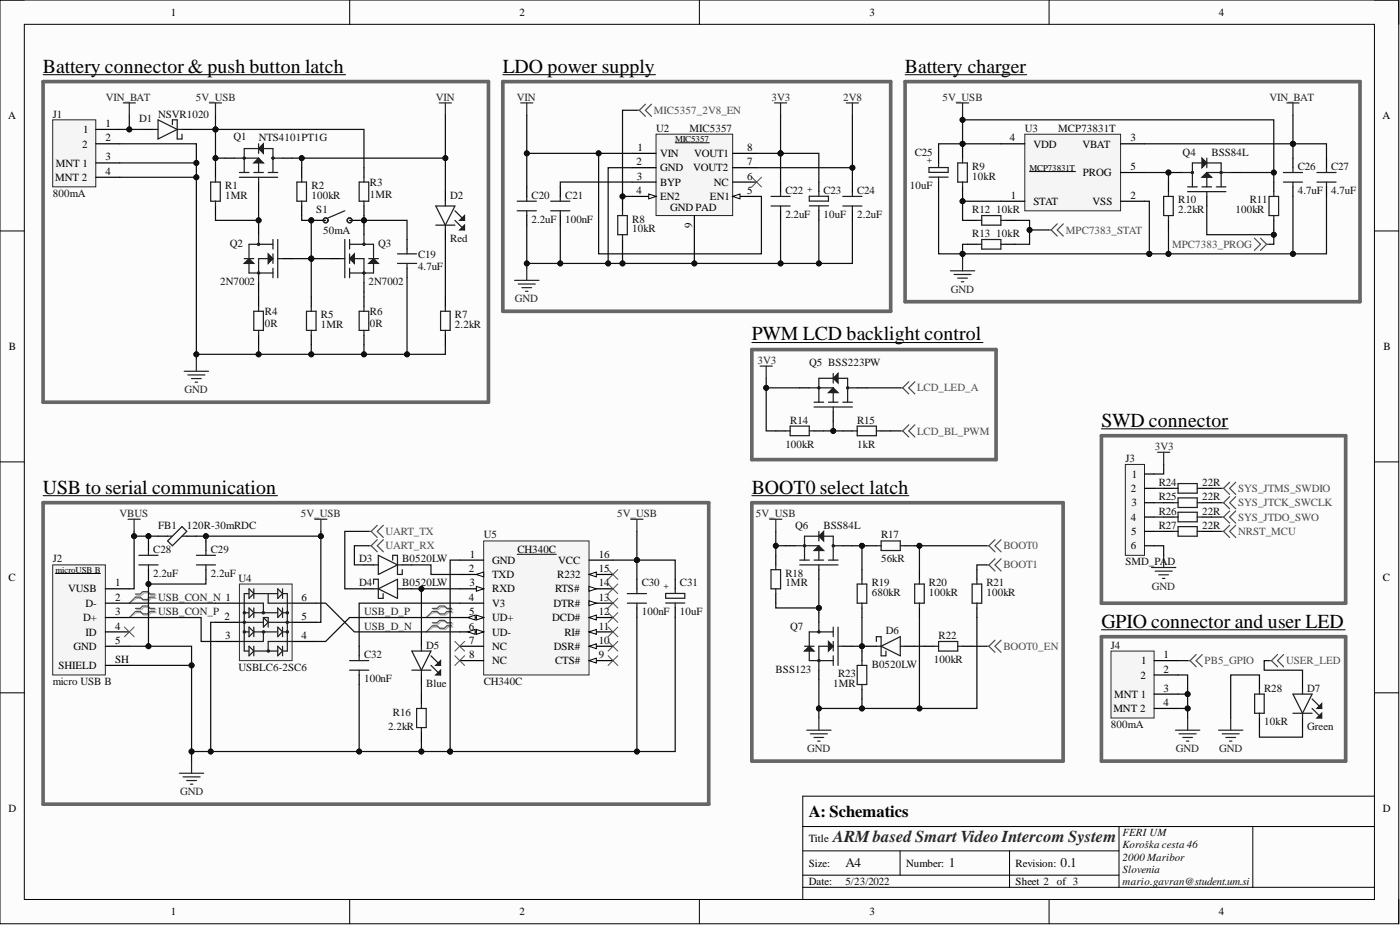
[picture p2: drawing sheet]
<svg xmlns="http://www.w3.org/2000/svg" width="292mm" height="193mm" viewBox="0 0 292 193" stroke-linecap="round" stroke-linejoin="round" font-family="sans-serif">
<defs><g id="words">
<g font-size="4.1">
<text x="9" y="15.1">Battery connector &amp; push button latch</text>
<text x="104.9" y="15.1">LDO power supply</text>
<text x="188.8" y="15.1">Battery charger</text>
<text x="156.8" y="71">PWM LCD backlight control</text>
<text x="229.8" y="89">SWD connector</text>
<text x="9" y="103">USB to serial communication</text>
<text x="156.8" y="103">BOOT0 select latch</text>
<text x="229.8" y="130.9">GPIO connector and user LED</text>
</g>
<text font-size="3.5" x="168.8" y="170.4">A: Schematics</text>
<text font-size="3.5" fill="#262626" x="173.8" y="175.7">ARMbasedSmart Video Intercom System</text>
<g font-size="2.8" fill="#0e0e0e">
<text x="176.4" y="181">A4</text>
<text x="197.9" y="181">1</text>
<text x="221.3" y="181">0.1</text>
</g>
<g font-size="2.3">
<text x="35.6" y="3.3">1</text>
<text x="108.4" y="3.3">2</text>
<text x="181.4" y="3.3">3</text>
<text x="254.3" y="3.3">4</text>
<text x="1.7" y="24.9">A</text>
<text x="17.3" y="27.8">1</text>
<text x="22" y="26.5">1</text>
<text x="22" y="29.5">2</text>
<text x="210.7" y="29.5">4</text>
<text x="235.8" y="29.5">3</text>
<text x="288.5" y="24.9">A</text>
<text x="11.7" y="34.7">MNT 1</text>
<text x="17.2" y="30.8">2</text>
<text x="22" y="33.5">3</text>
<text x="132.8" y="34.5">2</text>
<text x="133" y="31.5">1</text>
<text x="137.7" y="32.8">VIN</text>
<text x="137.7" y="35.8">GND</text>
<text x="144.7" y="35.8">VOUT2</text>
<text x="144.8" y="32.8">VOUT1</text>
<text x="155.9" y="34.5">7</text>
<text x="155.9" y="31.5">8</text>
<text x="215.6" y="30.8">VDD</text>
<text x="225.9" y="30.8">VBAT</text>
<text x="235.8" y="35.5">5</text>
<text x="11.5" y="37.8">MNT 2</text>
<text x="22" y="36.5">4</text>
<text x="132.8" y="40.5">4</text>
<text x="132.9" y="37.4">3</text>
<text x="137.7" y="38.7">BYP</text>
<text x="137.7" y="41.8">EN2</text>
<text x="148.1" y="41.8">EN1</text>
<text x="149" y="38.7">NC</text>
<text x="155.9" y="40.5">5</text>
<text x="155.9" y="37.4">6</text>
<text x="210.9" y="41.5">1</text>
<text x="225.9" y="36.8">PROG</text>
<text x="235.8" y="41.5">2</text>
<text x="139.8" y="44">GND PAD</text>
<text x="144.4" y="47.5" transform="rotate(-90 144.4 47.5)">9</text>
<text x="215.6" y="42.8">STAT</text>
<text x="228" y="42.8">VSS</text>
<text x="1.9" y="73">B</text>
<text x="288.6" y="73">B</text>
<text x="236.2" y="99.7">1</text>
<text x="235.9" y="102.6">2</text>
<text x="236.1" y="105.7">3</text>
<text x="235.9" y="108.6">4</text>
<text x="236" y="111.7">5</text>
<text x="97.8" y="119.4">2</text>
<text x="98" y="116.4">1</text>
<text x="102.7" y="117.7">GND</text>
<text x="107.9" y="115.4">CH340C</text>
<text x="116.5" y="117.7">VCC</text>
<text x="124.9" y="119.4">15</text>
<text x="124.9" y="116.4">16</text>
<text x="235.9" y="114.6">6</text>
<text x="1.8" y="121.2">C</text>
<text x="14.2" y="123.6">VUSB</text>
<text x="24" y="122.3">1</text>
<text x="24" y="125.4">2</text>
<text x="62.9" y="125.4">6</text>
<text x="97.8" y="125.4">4</text>
<text x="98" y="122.3">3</text>
<text x="102.7" y="120.6">TXD</text>
<text x="102.7" y="123.6">RXD</text>
<text x="115.8" y="123.6">RTS#</text>
<text x="116.2" y="120.6">R232</text>
<text x="124.9" y="125.4">13</text>
<text x="124.9" y="122.3">14</text>
<text x="288.5" y="121.2">C</text>
<text x="17.3" y="129.6">D+</text>
<text x="17.8" y="126.6">D-</text>
<text x="24" y="128.3">3</text>
<text x="24" y="131.4">4</text>
<text x="46.9" y="129.3">2</text>
<text x="62.9" y="129.3">5</text>
<text x="97.8" y="131.4">6</text>
<text x="97.9" y="128.3">5</text>
<text x="102.7" y="126.6">V3</text>
<text x="102.7" y="129.6">UD+</text>
<text x="115.2" y="129.6">DCD#</text>
<text x="115.5" y="126.6">DTR#</text>
<text x="124.9" y="131.4">11</text>
<text x="124.9" y="128.3">12</text>
<text x="15.3" y="135.6">GND</text>
<text x="17.8" y="132.6">ID</text>
<text x="24" y="134.3">5</text>
<text x="46.9" y="133.3">3</text>
<text x="62.9" y="133.3">4</text>
<text x="97.9" y="134.3">7</text>
<text x="97.9" y="137.4">8</text>
<text x="102.7" y="132.6">UD-</text>
<text x="102.7" y="135.6">NC</text>
<text x="115.6" y="135.6">DSR#</text>
<text x="117.8" y="132.6">RI#</text>
<text x="124.9" y="137.4">9</text>
<text x="124.9" y="134.3">10</text>
<text x="242.8" y="137.4">1</text>
<text x="12.2" y="139.6">SHIELD</text>
<text x="24" y="138.3">SH</text>
<text x="102.7" y="138.6">NC</text>
<text x="115.8" y="138.6">CTS#</text>
<text x="238" y="141.6">2</text>
<text x="238.1" y="138.6">1</text>
<text x="242.8" y="140.3">2</text>
<text x="232.3" y="148.6">MNT 2</text>
<text x="232.5" y="145.6">MNT 1</text>
<text x="242.8" y="144.3">3</text>
<text x="242.8" y="147.3">4</text>
<text x="1.8" y="169.4">D</text>
<text x="288.5" y="169.4">D</text>
<text x="168.8" y="175.7">Title</text>
<text x="168.8" y="180.8">Size:</text>
<text x="168.8" y="184.6">Date:</text>
<text x="189.1" y="180.8">Number:</text>
<text x="211.9" y="180.8">Revision:</text>
<text x="211.9" y="184.6">Sheet 2</text>
<text x="220.5" y="184.6">of 3</text>
<text x="35.6" y="190.9">1</text>
<text x="108.4" y="190.9">2</text>
<text x="181.4" y="190.9">3</text>
<text x="254.3" y="190.9">4</text>
</g>
<g font-size="2.3" fill="#262626">
<text x="22.1" y="21">VIN_BAT</text>
<text x="40.9" y="21">5V_USB</text>
<text x="90.9" y="21">VIN</text>
<text x="107.9" y="21">VIN</text>
<text x="161" y="21">3V3</text>
<text x="176" y="21">2V8</text>
<text x="196.7" y="21">5V_USB</text>
<text x="264.9" y="21">VIN_BAT</text>
<text x="107.4" y="63.1">GND</text>
<text x="198.4" y="61">GND</text>
<text x="158" y="75.9">3V3</text>
<text x="38.5" y="82">GND</text>
<text x="240.9" y="93.8">3V3</text>
<text x="25" y="107.9">VBUS</text>
<text x="62.8" y="107.9">5V_USB</text>
<text x="128.7" y="107.9">5V_USB</text>
<text x="157.7" y="107.9">5V_USB</text>
<text x="33" y="125.4">USB_CON_N 1</text>
<text x="240.3" y="123">GND</text>
<text x="33" y="128.3">USB_CON_P</text>
<text x="76" y="131.4">USB_D_N</text>
<text x="76" y="128.3">USB_D_P</text>
<text x="168.4" y="156.9">GND</text>
<text x="245.3" y="156.9">GND</text>
<text x="254.4" y="156.9">GND</text>
<text x="37.6" y="165.9">GND</text>
</g>
<g font-size="2.3" fill="#4c4c4c">
<text x="136.4" y="23.8">MIC5357_2V8_EN</text>
<text x="222.4" y="48.8">MPC7383_STAT</text>
<text x="244.6" y="51.7">MPC7383_PROG</text>
<text x="191.3" y="81.7">LCD_LED_A</text>
<text x="191.3" y="90.7">LCD_BL_PWM</text>
<text x="258.3" y="102.6">SYS_JTMS_SWDIO</text>
<text x="258.3" y="105.7">SYS_JTCK_SWCLK</text>
<text x="80.4" y="111.7">UART_TX</text>
<text x="258.3" y="111.7">NRST_MCU</text>
<text x="258.3" y="108.6">SYS_JTDO_SWO</text>
<text x="80.4" y="114.6">UART_RX</text>
<text x="209.4" y="114.6">BOOT0</text>
<text x="209.4" y="118.6">BOOT1</text>
<text x="209.4" y="135.6">BOOT0_EN</text>
<text x="251.3" y="138.6">PB5_GPIO</text>
<text x="268.3" y="138.6">USER_LED</text>
</g>
<g font-size="2.3" fill="#0e0e0e">
<text x="11" y="24.5">J1</text>
<text x="29" y="25.5">D1</text>
<text x="33" y="24.5">NSVR1020</text>
<text x="48.7" y="29.2">Q1</text>
<text x="54" y="29.5">NTS4101PT1G</text>
<text x="136.9" y="27.5">U2</text>
<text x="143.9" y="27.5">MIC5357</text>
<text x="213.8" y="27.5">U3</text>
<text x="220.8" y="27.5">MCP73831T</text>
<text x="190.8" y="32.5">C25</text>
<text x="202.9" y="35.5">R9</text>
<text x="246.8" y="32.5">Q4</text>
<text x="252.8" y="32.5">BSS84L</text>
<text x="270.8" y="35.5">C26</text>
<text x="277.7" y="35.5">C27</text>
<text x="11" y="41">800mA</text>
<text x="46.9" y="39.5">R1</text>
<text x="46.9" y="41.5">1MR</text>
<text x="65" y="39.5">R2</text>
<text x="65" y="41.5">100kR</text>
<text x="77.1" y="38.8">R3</text>
<text x="77.1" y="41.3">1MR</text>
<text x="93.9" y="41.5">D2</text>
<text x="110.9" y="41.5">C20</text>
<text x="117.9" y="41.5">C21</text>
<text x="163.9" y="40.5">C22</text>
<text x="171.8" y="40.5">C23</text>
<text x="178.8" y="40.5">C24</text>
<text x="189.8" y="39.5">10uF</text>
<text x="202.9" y="37.4">10kR</text>
<text x="270.8" y="40.5">4.7uF</text>
<text x="277.7" y="40.5">4.7uF</text>
<text x="66" y="44.5">S1</text>
<text x="110.9" y="46.5">2.2uF</text>
<text x="117.9" y="46.5">100nF</text>
<text x="131.9" y="46.5">R8</text>
<text x="163.9" y="45.5">2.2uF</text>
<text x="171.8" y="45.5">10uF</text>
<text x="178.8" y="45.5">2.2uF</text>
<text x="202.9" y="44.5">R12</text>
<text x="207.8" y="44.5">10kR</text>
<text x="245.8" y="42.4">R10</text>
<text x="245.8" y="44.5">2.2kR</text>
<text x="257.8" y="44.5">100kR</text>
<text x="260.8" y="42.4">R11</text>
<text x="48" y="51.5">Q2</text>
<text x="67.4" y="48.8">50mA</text>
<text x="78.9" y="51.5">Q3</text>
<text x="87.2" y="53.8">C19</text>
<text x="93.9" y="50.5">Red</text>
<text x="131.9" y="48.4">10kR</text>
<text x="202.9" y="49.5">R13</text>
<text x="207.8" y="49.5">10kR</text>
<text x="45.9" y="59.4">2N7002</text>
<text x="76.9" y="59.4">2N7002</text>
<text x="87.2" y="56.3">4.7uF</text>
<text x="55.2" y="65.8">R4</text>
<text x="77.1" y="65.8">R6</text>
<text x="55.2" y="68.3">0R</text>
<text x="66.9" y="66.4">R5</text>
<text x="66.9" y="68.5">1MR</text>
<text x="77.1" y="68.3">0R</text>
<text x="94.9" y="66.4">R7</text>
<text x="94.9" y="68.5">2.2kR</text>
<text x="168.8" y="76.4">Q5 BSS223PW</text>
<text x="164.9" y="88.4">R14</text>
<text x="178.8" y="88.4">R15</text>
<text x="163.9" y="93.4">100kR</text>
<text x="178.8" y="93.4">1kR</text>
<text x="234.8" y="96.4">J3</text>
<text x="241.8" y="101.3">R24</text>
<text x="250.8" y="101.3">22R</text>
<text x="241.8" y="104.4">R25</text>
<text x="241.8" y="107.3">R26</text>
<text x="250.8" y="104.4">22R</text>
<text x="250.8" y="107.3">22R</text>
<text x="33" y="110.4">FB1</text>
<text x="39" y="110.4">120R-30mRDC</text>
<text x="100.9" y="112.3">U5</text>
<text x="165.9" y="110.4">Q6</text>
<text x="171.8" y="110.4">BSS84L</text>
<text x="183.8" y="112.3">R17</text>
<text x="241.8" y="110.4">R27</text>
<text x="250.8" y="110.4">22R</text>
<text x="11" y="117.3">J2</text>
<text x="32" y="115.4">C28</text>
<text x="44" y="115.4">C29</text>
<text x="74.9" y="117.3">D3</text>
<text x="83.9" y="117.3">B0520LW</text>
<text x="183.8" y="117.3">56kR</text>
<text x="234.8" y="117.9">SMD_PAD</text>
<text x="32" y="120.4">2.2uF</text>
<text x="44" y="120.4">2.2uF</text>
<text x="49.7" y="121.4">U4</text>
<text x="74.9" y="122.3">D4</text>
<text x="83.9" y="122.3">B0520LW</text>
<text x="133.9" y="122.3">C30</text>
<text x="141.9" y="122.3">C31</text>
<text x="163.9" y="120.4">R18</text>
<text x="163.9" y="122.3">1MR</text>
<text x="181.9" y="122.3">R19</text>
<text x="181.9" y="124.3">680kR</text>
<text x="193.8" y="122.3">R20</text>
<text x="193.8" y="124.3">100kR</text>
<text x="205.8" y="122.3">R21</text>
<text x="205.8" y="124.3">100kR</text>
<text x="133.9" y="128.3">100nF</text>
<text x="141.9" y="128.3">10uF</text>
<text x="164.9" y="131.4">Q7</text>
<text x="76" y="137.4">C32</text>
<text x="88.9" y="135.3">D5</text>
<text x="184.8" y="132.3">D6</text>
<text x="195.8" y="133.3">R22</text>
<text x="231.8" y="135.3">J4</text>
<text x="11" y="142.8">micro USB B</text>
<text x="49.7" y="139.9">USBLC6-2SC6</text>
<text x="76" y="142.3">100nF</text>
<text x="88.9" y="143.3">Blue</text>
<text x="100.9" y="142.8">CH340C</text>
<text x="161.8" y="140.3">BSS123</text>
<text x="173.8" y="143.3">1MR</text>
<text x="174.9" y="141.3">R23</text>
<text x="181.9" y="139.3">B0520LW</text>
<text x="194.8" y="138.3">100kR</text>
<text x="82" y="149.3">R16</text>
<text x="263.8" y="144.3">R28</text>
<text x="272.7" y="144.3">D7</text>
<text x="81" y="152.3">2.2kR</text>
<text x="231.8" y="151.8">800mA</text>
<text x="263.8" y="151.3">10kR</text>
<text x="272.7" y="152.3">Green</text>
<text x="234.2" y="174.5">FERI UM</text>
<text x="234.2" y="177">Koroška cesta 46</text>
<text x="234.2" y="179.5">2000 Maribor</text>
<text x="176.4" y="184.6">5/23/2022</text>
<text x="234.2" y="182.1">Slovenia</text>
<text x="234.2" y="184.6">mario.gavran@student.um.si</text>
</g>
<g font-size="1.9">
<text x="140.8" y="29.6">MIC5357</text>
<text x="214.8" y="35.6">MCP73831T</text>
<text x="11.6" y="119.4">microUSB B</text>
</g>
<g font-size="1.9" fill="#1c1c1c">
<text x="194.4" y="34" transform="rotate(-90 194.4 34)">+</text>
<text x="169.4" y="40" transform="rotate(-90 169.4 40)">+</text>
<text x="139.5" y="122.8" transform="rotate(-90 139.5 122.8)">+</text>
</g>
</g></defs>
<path d="M0 0h291.8v192.7h-291.8z" fill-rule="evenodd" fill="#fcfcfc"/>
<path d="M0 0h291.8v192.7h-291.8z" fill="none" stroke="#000" stroke-width=".21"/>
<path d="M5.1 5.1h281.7v182.5h-281.7z" fill-rule="evenodd" fill="#fcfcfc"/>
<g fill="none" stroke="#000" stroke-width=".21">
<path d="M0 0h5.1M5.1 5.1h281.7v182.5h-281.7zM73 0v5.1M145.9 0v5.1M218.9 0v5.1M286.8 0h5v5.1M0 48.2h5.1M286.8 48.2h5M0 96.4h5.1M286.8 96.4h5M0 144.5h5.1M286.8 144.5h5"/>
<path d="M167.5 172.4h119.3M167.5 177.5h66M187.8 177.5v5.1M210.6 177.5v7.6M233.5 172.4v12.7M261.4 172.4v12.7M286.8 166.1h-119.3v21.5M73 187.6v5.1M145.9 187.6v5.1M167.5 185.1h119.3M167.5 182.6h66M218.9 187.6v5.1"/>
<path d="M291.8 187.6v5.1"/>
</g>
<path d="M11 117.8h11v23h-11z" fill-rule="evenodd" fill="#f5f5f5"/>
<path d="M11 117.8h11v23h-11z" fill="none" stroke="#262626" stroke-width=".21"/>
<path d="M22 122.8h5M22 125.8h5M22 128.8h5M22 131.8h5M22 134.8h5M22 138.8h5" fill="none" stroke="#000" stroke-width=".25"/>
<path d="M11.6 119.6h9.4" fill="none" stroke="#000" stroke-width=".21"/>
<path d="M136.9 28h16v17h-16z" fill-rule="evenodd" fill="#f5f5f5"/>
<path d="M136.9 28h16v17h-16z" fill="none" stroke="#262626" stroke-width=".21"/>
<path d="M131.9 32h5M131.9 35h5M131.9 38h5M131.9 41h5" fill="none" stroke="#000" stroke-width=".25"/>
<path d="M135.4 40.5l1.5 .5-1.5 .5z" fill="#fbfbfb"/>
<path d="M135.4 40.5l1.5 .5-1.5 .5z" fill="none" stroke="#000" stroke-width=".21"/>
<path d="M152.9 41h5" fill="none" stroke="#000" stroke-width=".25"/>
<path d="M152.9 41l1.5-.5v1z" fill="#fbfbfb"/>
<path d="M140.9 29.8h7.1M152.9 41l1.5-.5v1z" fill="none" stroke="#000" stroke-width=".21"/>
<path d="M152.9 38h5M152.9 35h5M152.9 32h5M144.9 45v3" fill="none" stroke="#000" stroke-width=".25"/>
<path d="M11 25h9v14h-9z" fill-rule="evenodd" fill="#f5f5f5"/>
<path d="M11 25h9v14h-9z" fill="none" stroke="#262626" stroke-width=".21"/>
<path d="M20 27h5M20 30h5M20 34h5M20 37h5M65.9 46h2M72.9 46h2" fill="none" stroke="#000" stroke-width=".25"/>
<g fill="none" stroke="#1c1c1c" stroke-width=".25">
<path d="M71.9 44l-3.5 1.5"/>
<circle cx="67.9" cy="46" r=".51"/>
<circle cx="72.9" cy="46" r=".51"/>
</g>
<path d="M100.9 112.9h22v27.9h-22z" fill-rule="evenodd" fill="#f5f5f5"/>
<path d="M100.9 112.9h22v27.9h-22z" fill="none" stroke="#2e2e2e" stroke-width=".21"/>
<path d="M95.9 116.8h5M95.9 119.8h5" fill="none" stroke="#000" stroke-width=".25"/>
<path d="M99.4 119.8l1.5-.5v1z" fill="#fbfbfb"/>
<path d="M99.4 119.8l1.5-.5v1z" fill="none" stroke="#000" stroke-width=".21"/>
<path d="M95.9 122.8h5" fill="none" stroke="#000" stroke-width=".25"/>
<path d="M99.4 122.3l1.5 .5-1.5 .5z" fill="#fbfbfb"/>
<path d="M99.4 122.3l1.5 .5-1.5 .5z" fill="none" stroke="#000" stroke-width=".21"/>
<path d="M95.9 125.8h5M95.9 128.8h5" fill="none" stroke="#000" stroke-width=".25"/>
<path d="M99.4 128.3l1.5 .5-1.5 .5z" fill="#fbfbfb"/>
<path d="M99.4 128.3l1.5 .5-1.5 .5z" fill="none" stroke="#000" stroke-width=".21"/>
<path d="M97.6 128.8l1.5-.5v1z" fill="#fbfbfb"/>
<path d="M97.6 128.8l1.5-.5v1z" fill="none" stroke="#000" stroke-width=".21"/>
<path d="M95.9 131.8h5" fill="none" stroke="#000" stroke-width=".25"/>
<path d="M99.4 131.3l1.5 .5-1.5 .5z" fill="#fbfbfb"/>
<path d="M99.4 131.3l1.5 .5-1.5 .5z" fill="none" stroke="#000" stroke-width=".21"/>
<path d="M97.6 131.8l1.5-.5v1z" fill="#fbfbfb"/>
<path d="M97.6 131.8l1.5-.5v1z" fill="none" stroke="#000" stroke-width=".21"/>
<path d="M95.9 134.8h5M95.9 137.8h5M122.9 137.8h5" fill="none" stroke="#000" stroke-width=".25"/>
<path d="M122.9 137.8l1.5-.5v1z" fill="#fbfbfb"/>
<path d="M122.9 137.8l1.5-.5v1z" fill="none" stroke="#000" stroke-width=".21"/>
<path d="M122.9 134.8h5" fill="none" stroke="#000" stroke-width=".25"/>
<path d="M122.9 134.8l1.5-.5v1z" fill="#fbfbfb"/>
<path d="M122.9 134.8l1.5-.5v1z" fill="none" stroke="#000" stroke-width=".21"/>
<path d="M122.9 131.8h5" fill="none" stroke="#000" stroke-width=".25"/>
<path d="M122.9 131.8l1.5-.5v1z" fill="#fbfbfb"/>
<path d="M122.9 131.8l1.5-.5v1z" fill="none" stroke="#000" stroke-width=".21"/>
<path d="M122.9 128.8h5" fill="none" stroke="#000" stroke-width=".25"/>
<path d="M122.9 128.8l1.5-.5v1z" fill="#fbfbfb"/>
<path d="M122.9 128.8l1.5-.5v1z" fill="none" stroke="#000" stroke-width=".21"/>
<path d="M122.9 125.8h5" fill="none" stroke="#000" stroke-width=".25"/>
<path d="M122.9 125.3l1.5 .5-1.5 .5z" fill="#fbfbfb"/>
<path d="M122.9 125.3l1.5 .5-1.5 .5z" fill="none" stroke="#000" stroke-width=".21"/>
<path d="M122.9 122.8h5" fill="none" stroke="#000" stroke-width=".25"/>
<path d="M122.9 122.3l1.5 .5-1.5 .5z" fill="#fbfbfb"/>
<path d="M122.9 122.3l1.5 .5-1.5 .5z" fill="none" stroke="#000" stroke-width=".21"/>
<path d="M122.9 119.8h5" fill="none" stroke="#000" stroke-width=".25"/>
<path d="M122.9 119.8l1.5-.5v1z" fill="#fbfbfb"/>
<path d="M107.9 115.6h8.2M122.9 119.8l1.5-.5v1z" fill="none" stroke="#000" stroke-width=".21"/>
<path d="M92.9 40v2M92.9 48v2M122.9 116.8h5" fill="none" stroke="#000" stroke-width=".25"/>
<path d="M90.9 43h4l-2 4zM90.9 47h4M92.9 42v1M92.9 47v1M94.9 44l2 2M94.9 46l2 2" fill="none" stroke="#1c1c1c" stroke-width=".25"/>
<path d="M95.9 46l1-1v1z" fill="#1c1c1c"/>
<path d="M95.9 46l1-1v1z" fill="none" stroke="#1c1c1c" stroke-width=".25"/>
<path d="M95.9 48l1-1v1z" fill="#1c1c1c"/>
<g fill="none" stroke="#1c1c1c" stroke-width=".25">
<path d="M95.9 48l1-1v1zM72.9 137.8h4M72.9 139.8h4M74.9 136.8v1M74.9 139.8v1M85.9 139.8h4M85.9 135.8h4l-2 4zM87.9 134.8v1M87.9 139.8v1M89.9 136.8l2 2M89.9 138.8l2 2M130.9 125.8h4"/>
<path d="M130.9 123.8h4M132.9 122.8v1M132.9 125.8v1M138.9 125.8h4M138.9 123.8h4v1h-4zM140.9 122.8v1M140.9 125.8v1"/>
</g>
<path d="M26.7 108.3h2.5M28 108.3v2.6M65.7 108.3h2.5M66.9 108.3v2.6M131.6 108.3h2.6M132.9 108.3v2.6M40 158.8v2.5M37.4 161.3h5.1M38.2 162.1h3.5M39 162.8h2M39.7 163.6h.5" fill="none" stroke="#262626" stroke-width=".25"/>
<path d="M74.9 134.8v2M87.9 132.8v2M132.9 120.8v2M132.9 126.8v2M140.9 120.8v2M140.9 126.8v2M74.9 140.8v2M87.9 140.8v2" fill="none" stroke="#000" stroke-width=".25"/>
<path d="M90.9 138.8l1-1v1z" fill="#1c1c1c"/>
<path d="M90.9 138.8l1-1v1z" fill="none" stroke="#1c1c1c" stroke-width=".25"/>
<path d="M90.9 140.8l1-1v1z" fill="#1c1c1c"/>
<g fill="none" stroke="#1c1c1c" stroke-width=".25">
<path d="M162.9 40v1M177.8 40v1M54 49v2M57 50v2M57 53v2M57 56v2M57 51h-5v6h5M57 54h-3v4.9M58 50v8M58 54h.9M107.9 44h4M107.9 42h4"/>
<path d="M109.9 41v1M109.9 44v1M114.9 44h4M114.9 42h4M116.9 41v1M116.9 44v1M160.9 43h4M160.9 41h4M162.9 43v1M175.8 43h4M175.8 41h4M177.8 43v1"/>
<path d="M86.9 147.8h2v4h-2zM87.9 146.8v1M87.9 151.8v1M90.9 140.8l1-1v1z"/>
</g>
<g fill="none" stroke="#000" stroke-width=".25">
<path d="M109.9 39v2M116.9 39v2M162.9 38v2M177.8 38v2M54 47v2M54 58.9v2M58.9 54h2M109.9 45v2M116.9 45v2M162.9 44v2M177.8 44v2M87.9 144.8v2"/>
<path d="M87.9 152.8v2"/>
</g>
<path d="M91.7 21.5h2.5M92.9 21.5v2.5M161.6 21.5h2.5M162.9 21.5v2.5M176.6 21.5h2.5M177.8 21.5v2.5M38.4 77.5h5.1M39.2 78.2h3.5M40 79h2M40.7 79.7h.5M41 74.9v2.6" fill="none" stroke="#262626" stroke-width=".25"/>
<path d="M56 53l1 1-1 1z" fill="#1c1c1c"/>
<path d="M56 53l1 1-1 1z" fill="none" stroke="#1c1c1c" stroke-width=".25"/>
<path d="M51 55l1-1 1 1z" fill="#1c1c1c"/>
<g fill="none" stroke="#1c1c1c" stroke-width=".25">
<path d="M51 55l1-1 1 1zM51 54h2M70.9 54h1M71.9 50v8M72.9 54h3v4.9M72.9 50v2M72.9 53v2M72.9 56v2M72.9 51h5v6h-5M75.9 49v2"/>
<circle cx="54" cy="57" r=".2"/>
<circle cx="54" cy="51" r=".2"/>
</g>
<path d="M68.9 54h2M75.9 47v2M75.9 58.9v2" fill="none" stroke="#000" stroke-width=".25"/>
<path d="M72.9 54l1-1v2z" fill="#1c1c1c"/>
<path d="M72.9 54l1-1v2z" fill="none" stroke="#1c1c1c" stroke-width=".25"/>
<path d="M76.9 55l1-1 1 1z" fill="#1c1c1c"/>
<g fill="none" stroke="#1c1c1c" stroke-width=".25">
<path d="M49 33h5v3M50 36h2M50 37h8M51 36v-5h6v5M53 36h2M54 37v1M56 36h2M57 33h1.9M76.9 55l1-1 1 1zM76.9 54h2"/>
<circle cx="75.9" cy="51" r=".2"/>
<circle cx="75.9" cy="56.9" r=".2"/>
<circle cx="75.9" cy="57" r=".2"/>
</g>
<path d="M47 33h2M54 38v2M58.9 33h2" fill="none" stroke="#000" stroke-width=".25"/>
<path d="M53 34l1-1 1 1z" fill="#1c1c1c"/>
<path d="M53 34l1-1 1 1z" fill="none" stroke="#1c1c1c" stroke-width=".25"/>
<path d="M54 31l1-1v2z" fill="#1c1c1c"/>
<g fill="none" stroke="#1c1c1c" stroke-width=".25">
<path d="M44 38h2v4h-2zM45 37v1M54 31l1-1v2zM54 30v2M61.9 38h2v4h-2zM62.9 37v1M170.8 39.9v1M45 42v1M62.9 42v1M168.9 40.9h4v1h-4zM168.9 42.9h4M170.8 42.9v1"/>
<path d="M53 64.9h2v4h-2zM54 63.9v1M54 68.9v1M63.9 64.9h2v4h-2zM64.9 63.9v1M64.9 68.9v1M74.9 64.9h2v4h-2zM75.9 63.9v1M75.9 68.9v1M91.9 64.9h2v4h-2zM92.9 63.9v1M92.9 68.9v1"/>
<path d="M165.9 113.9h4.9v2.9M166.9 116.8h2M166.9 117.9h8M167.9 111.9h5.9v4.9M167.9 111.9v4.9M169.8 116.8h2M170.8 117.8v1M172.9 116.8h2M173.8 113.9h2"/>
<circle cx="51" cy="33" r=".2"/>
<circle cx="57" cy="33" r=".2"/>
</g>
<g fill="none" stroke="#000" stroke-width=".25">
<path d="M45 35v2M62.9 35v2M170.8 38v2M45 43v2M62.9 43v2M170.8 43.9v2M54 61.9v2M54 69.9v2M64.9 61.9v2M64.9 69.9v2M75.9 61.9v2M75.9 69.9v2"/>
<path d="M92.9 61.9v2M92.9 69.9v2M163.9 113.9h2M170.8 118.8v2M175.8 113.9h2"/>
</g>
<path d="M108.6 21.5h2.6M109.9 21.5v2.5M107.4 58.5h5M108.1 59.2h3.6M109.9 56v2.5M108.9 60h2M109.7 60.8h.5" fill="none" stroke="#262626" stroke-width=".25"/>
<path d="M169.8 114.8l1-.9 1 .9z" fill="#1c1c1c"/>
<path d="M169.8 114.8l1-.9 1 .9z" fill="none" stroke="#1c1c1c" stroke-width=".25"/>
<path d="M170.8 111.9l1-1v2z" fill="#1c1c1c"/>
<g fill="none" stroke="#1c1c1c" stroke-width=".25">
<path d="M170.8 111.9l1-1v2zM170.8 110.9v2M170.8 129.8v2M170.8 134.8v5M170.9 134.8h2.9M173.8 130.8v2M173.8 133.8v2M173.8 136.8v2M173.8 131.8h-4.9v6h4.9M174.9 130.8v8M174.9 134.8h.9"/>
<circle cx="167.9" cy="113.9" r=".2"/>
<circle cx="173.8" cy="113.9" r=".2"/>
<circle cx="173.9" cy="113.9" r=".2"/>
</g>
<path d="M170.8 127.8v2M170.8 139.8v2M175.8 134.8h2" fill="none" stroke="#000" stroke-width=".25"/>
<path d="M172.9 133.8l.9 1-.9 1z" fill="#1c1c1c"/>
<path d="M172.9 133.8l.9 1-.9 1z" fill="none" stroke="#1c1c1c" stroke-width=".25"/>
<path d="M168.9 134.8l.9 1h-1.9z" fill="#1c1c1c"/>
<g fill="none" stroke="#1c1c1c" stroke-width=".25">
<path d="M170.8 78.9v5M170.9 78.9h5.9v5M168.9 80.9h4.9v3M169.8 83.9h2M169.8 84.9h8M172.9 83.9h2M173.8 84.9v1M175.8 83.9h2M176.8 80.9h2M160.9 118.8h2v4h-2zM161.9 117.8v1M182.8 113.9h1"/>
<path d="M183.8 112.9h4v1.9h-4zM187.8 113.9h1M161.9 122.8v1M167.9 134.8h1.9M168.9 134.8l.9 1h-1.9zM178.8 121.8h2v4h-2zM178.8 138.8h2v4h-2zM179.8 120.8v1M179.8 125.8v1M179.8 137.8v1M182.8 134.8h1M182.8 133.8v-1h1v4h1v-1"/>
<path d="M183.8 134.8l4-2v4zM187.8 134.8h1M190.8 121.8h2v4h-2zM191.8 120.8v1M191.8 125.8v1M194.8 134.8h1M195.8 133.8h4v2h-4zM199.8 134.8h1M202.8 121.8h2v4h-2zM203.8 120.8v1M203.8 125.8v1M179.8 142.8v1"/>
<circle cx="170.9" cy="137.8" r=".2"/>
<circle cx="170.9" cy="131.8" r=".2"/>
</g>
<g fill="none" stroke="#000" stroke-width=".25">
<path d="M166.9 80.9h2M173.8 85.9v2M178.8 80.9h2M161.9 115.8v2M179.8 118.8v2M180.8 113.9h2M188.8 113.9h2M191.8 118.8v2M203.8 118.8v2M161.9 123.8v2M179.8 126.8v2M179.8 135.8v2"/>
<path d="M180.8 134.8h2M188.8 134.8h2M191.8 126.8v2M192.8 134.8h2M200.8 134.8h2M203.8 126.8v2M179.8 143.8v2"/>
</g>
<path d="M205.8 113.9h.5M205.8 117.9h.5M206.3 113.9l1.3 1.2M206.3 117.9l1.3 1.2M207.6 112.6l-1.3 1.3M207.6 116.6l-1.3 1.3M208.9 112.6l-1.3 1.3 1.3 1.2M208.9 116.6l-1.3 1.3 1.3 1.2M205.8 134.8h.5M206.3 134.8l1.3 1.3M207.6 133.6l-1.3 1.2M208.9 133.6l-1.3 1.2 1.3 1.3" fill="none" stroke="#4c4c4c" stroke-width=".25"/>
<path d="M160.6 108.3h2.5M161.9 108.3v2.6M168.3 152.3h5.1M169.1 153.1h3.5M169.8 153.8h2.1M170.6 154.6h.5M170.8 149.8v2.5" fill="none" stroke="#262626" stroke-width=".25"/>
<path d="M172.9 81.9l.9-1 1.1 1z" fill="#1c1c1c"/>
<path d="M172.9 81.9l.9-1 1.1 1z" fill="none" stroke="#1c1c1c" stroke-width=".25"/>
<path d="M173.8 78.9l1.1-1v2z" fill="#1c1c1c"/>
<g fill="none" stroke="#1c1c1c" stroke-width=".25">
<path d="M173.8 78.9l1.1-1v2zM173.8 77.9v2M163.9 89.9h1M164.9 88.9h4v2h-4zM168.9 89.9h.9M177.8 89.9h1M178.8 88.9h4v2h-4zM182.8 89.9h1M244.8 101.9h1M244.8 104.9h1M244.8 107.9h1M244.8 110.9h1"/>
<path d="M245.8 100.9h4v2h-4zM245.8 103.9h4v2h-4zM245.8 106.9h4v2h-4zM245.8 109.9h4v2h-4zM249.8 101.9h1M249.8 104.9h1M249.8 107.9h1M249.8 110.9h1"/>
<circle cx="170.9" cy="80.9" r=".2"/>
<circle cx="176.8" cy="80.9" r=".2"/>
<circle cx="176.9" cy="80.9" r=".2"/>
</g>
<path d="M161.9 89.9h2M169.8 89.9h2M175.8 89.9h2M183.8 89.9h2M242.8 101.9h2M242.8 104.9h2M242.8 107.9h2M242.8 110.9h2M250.8 101.9h2M250.8 104.9h2M250.8 107.9h2M250.8 110.9h2" fill="none" stroke="#000" stroke-width=".25"/>
<g fill="none" stroke="#4c4c4c" stroke-width=".25">
<path d="M132.9 23h.5M133.4 23l1.3 1.3M134.7 21.7l-1.3 1.3M135.9 21.7l-1.2 1.3 1.2 1.3M189.6 79.6l-1.3 1.3M190.9 79.6l-1.3 1.3 1.3 1.3M187.8 80.9h.5M187.8 89.9h.5M188.3 80.9l1.3 1.3M188.3 89.9l1.3 1.3M189.6 88.6l-1.3 1.3M190.9 88.6l-1.3 1.3 1.3 1.3"/>
<path d="M254.8 110.9h.5M254.8 101.9h.5M254.8 104.9h.5M254.8 107.9h.5M255.3 110.9l1.3 1.2M255.3 101.9l1.3 1.2M255.3 104.9l1.3 1.2M255.3 107.9l1.3 1.2M256.6 109.6l-1.3 1.3M256.6 100.6l-1.3 1.3M256.6 103.6l-1.3 1.3M256.6 106.6l-1.3 1.3"/>
<path d="M257.8 109.6l-1.2 1.3 1.2 1.2M257.8 100.6l-1.2 1.3 1.2 1.2M257.8 103.6l-1.2 1.3 1.2 1.2M257.8 106.6l-1.2 1.3 1.2 1.2"/>
</g>
<path d="M158.6 76.4h2.5M159.9 76.4v2.5M241.5 94.4h2.6M242.8 94.4v2.5M240.3 118.4h5M241 119.1h3.6M241.8 119.9h2M242.8 115.9v2.5M242.5 120.7h.5" fill="none" stroke="#262626" stroke-width=".25"/>
<path d="M231.8 135.8h9v14h-9z" fill-rule="evenodd" fill="#f5f5f5"/>
<path d="M231.8 135.8h9v14h-9z" fill="none" stroke="#262626" stroke-width=".21"/>
<path d="M31 112.9v1.9M31 118.8v2M43 112.9v1.9M43 118.8v2M240.8 137.8h5M240.8 140.8h5M240.8 144.8h5M240.8 147.8h5" fill="none" stroke="#000" stroke-width=".25"/>
<path d="M245.3 152.3h5M246 153.1h3.6M246.8 153.8h2M247.5 154.6h.5M247.8 149.8v2.5" fill="none" stroke="#262626" stroke-width=".25"/>
<path d="M29 117.8h4M29 115.8h4M31 114.8v1M31 117.8v1M41 117.8h4M41 115.8h4M43 114.8v1M43 117.8v1" fill="none" stroke="#1c1c1c" stroke-width=".25"/>
<path d="M213.8 28h20v16h-20z" fill-rule="evenodd" fill="#f5f5f5"/>
<path d="M213.8 28h20v16h-20z" fill="none" stroke="#262626" stroke-width=".21"/>
<g fill="none" stroke="#000" stroke-width=".25">
<path d="M30 27h2M38 27h2M195.8 32v2M195.8 38v2M200.8 31v2M200.8 39v2M208.8 30h5M233.8 30h5M233.8 36h5M243.8 38v2M244.8 36h2M256.8 36h2"/>
<path d="M269.8 33v2M269.8 39v2M276.8 33v2M276.8 39v2M201.8 51h2M201.8 46h2M208.8 42h5M209.8 51h2M209.8 46h2M233.8 42h5M243.8 46v2M251.8 41v2"/>
</g>
<path d="M214.8 35.8h9.6" fill="none" stroke="#000" stroke-width=".21"/>
<g fill="none" stroke="#262626" stroke-width=".25">
<path d="M25.7 21.5h2.5M27 21.5v2.5M43.7 21.5h2.5M45 21.5v2.5M199.6 21.5h2.5M200.8 21.5v2.5M268.5 21.5h2.5M269.8 21.5v2.5M198.3 56.5h5.1M199.1 57.3h3.5M199.8 58h2M200.6 58.8h.5"/>
<path d="M200.8 54v2.5"/>
</g>
<g fill="none" stroke="#1c1c1c" stroke-width=".25">
<path d="M32 27h1M33 25l4 2-4 2zM36 26v-1h1v4h1v-1M37 27h1M193.8 35h4v1h-4zM193.8 37h4M195.8 34v1M195.8 37v1M199.8 34h2v4h-2zM200.8 33v1M200.8 38v1M243.8 40v1"/>
<path d="M246.8 36h2M247.8 39h2M247.8 40h8M248.8 39v-5h6v5M250.8 39h2M251.8 40v1M253.8 39h2M256.8 36h-5v3M267.8 38h4M267.8 36h4M269.8 35v1M269.8 38v1"/>
<path d="M274.8 38h4M274.8 36h4M276.8 35v1M276.8 38v1M203.8 51h1M203.8 46h1M204.8 45h4v2h-4zM204.8 50h4v2h-4zM208.8 51h1M208.8 46h1M242.8 41h2v4h-2zM243.8 45v1"/>
</g>
<path d="M218.8 48h.5M219.3 48l1.3 1.2M220.6 46.7l-1.3 1.3M221.9 46.7l-1.3 1.3 1.3 1.2" fill="none" stroke="#4c4c4c" stroke-width=".25"/>
<path d="M250.8 37l1-1 1 1z" fill="#1c1c1c"/>
<path d="M250.8 37l1-1 1 1z" fill="none" stroke="#1c1c1c" stroke-width=".25"/>
<path d="M250.8 33l1 1-1 1z" fill="#1c1c1c"/>
<g fill="none" stroke="#1c1c1c" stroke-width=".25">
<path d="M250.8 33l1 1-1 1zM251.8 33v2M265.8 40v1M264.8 41h2v4h-2zM265.8 45v1M77.9 117.8h1M78.9 115.8l4 2-4 2zM81.9 116.8v-1h1v4h1v-1M82.9 117.8h1M77.9 121.8v-1h1v4h1v-1M77.9 122.8h1M78.9 122.8l4-2v4z"/>
<path d="M82.9 122.8h1"/>
<circle cx="248.8" cy="36" r=".2"/>
<circle cx="254.8" cy="36" r=".2"/>
</g>
<path d="M265.8 38v2M265.8 46v2M75.9 117.8h2M83.9 117.8h2M45 125.8h5M45 129.8h5M45 133.8h5M60.9 125.8h5M60.9 129.8h5M60.9 133.8h5M75.9 122.8h2M83.9 122.8h2" fill="none" stroke="#000" stroke-width=".25"/>
<path d="M261.7 49.7l1.3 1.3-1.3 1.2M263 49.7l1.3 1.3M264.3 51l-1.3 1.2M264.3 51h.5M76.9 113.9h.5M76.9 110.9h.5M77.4 113.9l1.3 1.2M77.4 110.9l1.3 1.2M78.7 112.6l-1.3 1.3M78.7 109.6l-1.3 1.3M80 112.6l-1.3 1.3 1.3 1.2M80 109.6l-1.3 1.3 1.3 1.2" fill="none" stroke="#4c4c4c" stroke-width=".25"/>
<path d="M26 130.8l2 2M28 130.8l-2 2M94.9 133.8l2 2M94.9 136.8l2 2M96.9 133.8l-2 2M96.9 136.8l-2 2M126.9 121.8l2 2.1M126.9 136.8l2 2M128.9 121.8l-2 2.1M128.9 136.8l-2 2" fill="none" stroke="#4c4c4c" stroke-width=".21"/>
<path d="M55.9 123.8h.1" fill="none" stroke="#1c1c1c" stroke-width=".21"/>
<circle cx="56" cy="123.8" r=".25" fill="#1c1c1c"/>
<circle cx="56" cy="123.8" r=".25" fill="none" stroke="#1c1c1c" stroke-width=".21"/>
<path d="M50 121.8h10.9v16h-10.9z" fill-rule="evenodd" fill="#f5f5f5"/>
<path d="M50 121.8h10.9v16h-10.9z" fill="none" stroke="#2e2e2e" stroke-width=".21"/>
<g fill="none" stroke="#1c1c1c" stroke-width=".25">
<path d="M50 125.8h5v2M50 129.8h5M51 127.8h1M51 131.8h1M52 122.8l1 1-1 1zM52 126.8l1 1-1 1zM52 130.8l1 1-1 1zM52 134.8l1 1-1 1zM52 123.8h-1v12h1M53 122.8v2M53 126.8v2M53 130.8v2"/>
<path d="M53 134.8v2M53 123.8h5M53 127.8h5M53 131.8h5M53 135.8h5M55 128.8l1 1-1 1zM55 131.8v2h-5M56 123.8v2h4.9M56 128.8v2M56 129.8h4.9M58 122.8l.9 1-.9 1zM58 126.8l.9 1-.9 1z"/>
<path d="M58 130.8l.9 1-.9 1zM58 134.8l.9 1-.9 1zM58.9 122.8v2M58.9 126.8v2M58.9 130.8v2M58.9 134.8v2M58.9 123.8h1v12h-1M58.9 127.8h1M58.9 131.8h1M60.9 133.8h-4.9v2"/>
</g>
<path d="M56 135.8h.1" fill="none" stroke="#1c1c1c" stroke-width=".21"/>
<circle cx="56" cy="135.8" r=".25" fill="#1c1c1c"/>
<g fill="none" stroke="#1c1c1c" stroke-width=".21">
<path d="M54.9 127.8h.1"/>
<circle cx="56" cy="135.8" r=".25"/>
</g>
<circle cx="55" cy="127.8" r=".25" fill="#1c1c1c"/>
<g fill="none" stroke="#1c1c1c" stroke-width=".21">
<path d="M55 131.8h.1"/>
<circle cx="55" cy="127.8" r=".25"/>
</g>
<circle cx="55" cy="131.8" r=".25" fill="#1c1c1c"/>
<g fill="none" stroke="#1c1c1c" stroke-width=".21">
<path d="M59.9 129.8h.1"/>
<circle cx="55" cy="131.8" r=".25"/>
</g>
<circle cx="59.9" cy="129.8" r=".25" fill="#1c1c1c"/>
<g fill="none" stroke="#1c1c1c" stroke-width=".21">
<path d="M51 127.8h.1"/>
<circle cx="59.9" cy="129.8" r=".25"/>
</g>
<circle cx="51" cy="127.8" r=".25" fill="#1c1c1c"/>
<g fill="none" stroke="#1c1c1c" stroke-width=".21">
<path d="M51 131.8h.1"/>
<circle cx="51" cy="127.8" r=".25"/>
</g>
<circle cx="51" cy="131.8" r=".25" fill="#1c1c1c"/>
<g fill="none" stroke="#1c1c1c" stroke-width=".21">
<path d="M51 129.8h.1"/>
<circle cx="51" cy="131.8" r=".25"/>
</g>
<circle cx="51" cy="129.8" r=".25" fill="#1c1c1c"/>
<g fill="none" stroke="#1c1c1c" stroke-width=".21">
<path d="M59.9 131.8h.1"/>
<circle cx="51" cy="129.8" r=".25"/>
</g>
<circle cx="59.9" cy="131.8" r=".25" fill="#1c1c1c"/>
<g fill="none" stroke="#1c1c1c" stroke-width=".21">
<path d="M59.9 127.8h.1"/>
<circle cx="59.9" cy="131.8" r=".25"/>
</g>
<circle cx="59.9" cy="127.8" r=".25" fill="#1c1c1c"/>
<circle cx="59.9" cy="127.8" r=".25" fill="none" stroke="#1c1c1c" stroke-width=".21"/>
<g fill="none" stroke="#1c1c1c" stroke-width=".25">
<path d="M128.9 45h2v4h-2zM129.9 44v1M129.9 49v1M35 112.9l3-3 1 1-3 3zM35 111.9h1M38 111.9h1M55 128.8h1M261.8 144.8h2v4h-2zM262.8 143.8v1M262.8 148.8v1M269.8 148.8h4M269.8 144.8h4l-2 4z"/>
<path d="M271.8 143.8v1M271.8 148.8v1M273.8 145.8l2 2M273.8 147.8l2 2"/>
</g>
<path d="M126.9 118.8l2 2.1M128.9 118.8l-2 2.1M126.9 133.8l2 2M126.9 130.8l2 2M126.9 127.8l2 2M126.9 124.8l2 2M128.9 133.8l-2 2M128.9 130.8l-2 2M128.9 127.8l-2 2M128.9 124.8l-2 2" fill="none" stroke="#4c4c4c" stroke-width=".21"/>
<path d="M9 17h92.9v66.9h-92.9zM104.9 17h80.9v47.9h-80.9zM188.8 17h95v45.9h-95zM156.9 72.9h50.9v23h-50.9zM229.8 90.9h51v34.9h-51zM9 104.9h138.9v62.9h-138.9zM156.9 104.9h64.9v53.9h-64.9zM229.8 132.8h51v26h-51z" fill="none" stroke="#666" stroke-width=".76"/>
<path d="M9 15.6h63.1M104.9 15.6h31.9M188.8 15.6h25.4M156.9 71.5h48.2M229.8 89.5h26.5M9 103.4h48.9M156.9 103.4h32.7M229.8 131.4h50.9" fill="none" stroke="#000" stroke-width=".21"/>
<path d="M129.9 42v2M129.9 50v2M33 111.9h2M39 111.9h2M262.8 141.8v2M262.8 149.8v2M271.8 141.8v2M271.8 149.8v2" fill="none" stroke="#000" stroke-width=".25"/>
<path d="M247.8 137.8h.5M248.3 137.8l1.3 1.3M249.6 136.6l-1.3 1.2M250.8 136.6l-1.2 1.2 1.2 1.3M264.8 137.8h.5M265.3 137.8l1.2 1.3M266.5 136.6l-1.2 1.2M267.8 136.6l-1.3 1.2 1.3 1.3" fill="none" stroke="#4c4c4c" stroke-width=".25"/>
<path d="M274.8 147.8l1-1v1z" fill="#1c1c1c"/>
<path d="M274.8 147.8l1-1v1z" fill="none" stroke="#1c1c1c" stroke-width=".25"/>
<path d="M274.8 149.8l1-1v1z" fill="#1c1c1c"/>
<path d="M274.8 149.8l1-1v1z" fill="none" stroke="#1c1c1c" stroke-width=".25"/>
<path d="M254.2 152.3h5.1M255 153.1h3.6M255.8 153.8h2M256.5 154.6h.5M256.8 149.8v2.5" fill="none" stroke="#262626" stroke-width=".25"/>
<path d="M156.8 37l2.1 2M158.9 37l-2.1 2" fill="none" stroke="#4c4c4c" stroke-width=".21"/>
<path d="M234.8 96.9h4v19h-4z" fill-rule="evenodd" fill="#f5f5f5"/>
<path d="M234.8 96.9h4v19h-4z" fill="none" stroke="#262626" stroke-width=".21"/>
<path d="M75.9 35v2M75.9 43v2M84.9 50v2M84.9 56v2M238.8 98.9h2M238.8 101.9h2M238.8 104.9h2M238.8 107.9h2M238.8 110.9h2M238.8 113.9h2" fill="none" stroke="#000" stroke-width=".25"/>
<path d="M28.5 124.2h1l.5-.5h1l.5 .5h1.1M28.5 124.8h1l.5 .5h1l.5-.5h1.1M28.5 127.2h1l.5-.5h1l.5 .5h1.1M28.5 127.8h1l.5 .5h1l.5-.5h1.1M90.4 127.2h1.1l.5-.5h1l.5 .5h1M90.4 127.8h1.1l.5 .5h1l.5-.5h1M90.4 130.2h1.1l.5-.5h1l.5 .5h1M90.4 130.8h1.1l.5 .5h1l.5-.5h1" fill="none" stroke="#aeaeae" stroke-width=".25"/>
<path d="M28.5 124.8l-1.5 1M28.5 127.8l-1.5 1M90.4 127.8l-1.5 1M90.4 130.8l-1.5 1" fill="none" stroke="#aeaeae" stroke-width=".21"/>
<path d="M28.2 123.9h1.1l.5-.5h1l.5 .5h1M28.2 124.6h1.1l.5 .5h1l.5-.5h1M28.2 126.9h1.1l.5-.5h1l.5 .5h1M28.2 127.6h1.1l.5 .5h1l.5-.5h1M90.2 126.9h1l.5-.5h1l.5 .5h1.1M90.2 127.6h1l.5 .5h1l.5-.5h1.1M90.2 129.9h1l.5-.5h1l.5 .5h1.1M90.2 130.6h1l.5 .5h1l.5-.5h1.1" fill="none" stroke="#4c4c4c" stroke-width=".25"/>
<path d="M28.2 124.6l-1.2 1.2M28.2 127.6l-1.2 1.2M90.2 127.6l-1.3 1.2M90.2 130.6l-1.3 1.2" fill="none" stroke="#4c4c4c" stroke-width=".21"/>
<path d="M74.9 38h2v4h-2zM75.9 37v1M75.9 42v1M82.9 55h4M82.9 53h4M84.9 52v1M84.9 55v1" fill="none" stroke="#1c1c1c" stroke-width=".25"/>
<path d="M269.8 24v6" fill="none" stroke="#0e0e0e" stroke-width=".25"/>
<circle cx="269.8" cy="30" r=".51" fill="#0e0e0e"/>
<circle cx="269.8" cy="30" r=".51" fill="none" stroke="#0e0e0e" stroke-width=".21"/>
<path d="M25 37h16" fill="none" stroke="#0e0e0e" stroke-width=".25"/>
<circle cx="41" cy="37" r=".51" fill="#0e0e0e"/>
<circle cx="41" cy="37" r=".51" fill="none" stroke="#0e0e0e" stroke-width=".21"/>
<path d="M25 34h16" fill="none" stroke="#0e0e0e" stroke-width=".25"/>
<circle cx="41" cy="34" r=".51" fill="#0e0e0e"/>
<circle cx="41" cy="34" r=".51" fill="none" stroke="#0e0e0e" stroke-width=".21"/>
<path d="M25 30h16v44.9" fill="none" stroke="#0e0e0e" stroke-width=".25"/>
<circle cx="41" cy="34" r=".51" fill="#0e0e0e"/>
<circle cx="41" cy="34" r=".51" fill="none" stroke="#0e0e0e" stroke-width=".21"/>
<circle cx="41" cy="37" r=".51" fill="#0e0e0e"/>
<circle cx="41" cy="37" r=".51" fill="none" stroke="#0e0e0e" stroke-width=".21"/>
<circle cx="41" cy="73.9" r=".51" fill="#0e0e0e"/>
<circle cx="41" cy="73.9" r=".51" fill="none" stroke="#0e0e0e" stroke-width=".21"/>
<path d="M27 24v3h-2" fill="none" stroke="#0e0e0e" stroke-width=".25"/>
<circle cx="27" cy="27" r=".51" fill="#0e0e0e"/>
<circle cx="27" cy="27" r=".51" fill="none" stroke="#0e0e0e" stroke-width=".21"/>
<path d="M27 138.8h13" fill="none" stroke="#0e0e0e" stroke-width=".25"/>
<circle cx="40" cy="138.8" r=".51" fill="#0e0e0e"/>
<circle cx="40" cy="138.8" r=".51" fill="none" stroke="#0e0e0e" stroke-width=".21"/>
<path d="M27 134.8h13v24" fill="none" stroke="#0e0e0e" stroke-width=".25"/>
<circle cx="31" cy="134.8" r=".51" fill="#0e0e0e"/>
<circle cx="31" cy="134.8" r=".51" fill="none" stroke="#0e0e0e" stroke-width=".21"/>
<circle cx="40" cy="138.8" r=".51" fill="#0e0e0e"/>
<circle cx="40" cy="138.8" r=".51" fill="none" stroke="#0e0e0e" stroke-width=".21"/>
<circle cx="40" cy="156.8" r=".51" fill="#0e0e0e"/>
<circle cx="40" cy="156.8" r=".51" fill="none" stroke="#0e0e0e" stroke-width=".21"/>
<path d="M28 110.9v11.9h-1M27 128.8h15v5h3M27 125.8h18" fill="none" stroke="#0e0e0e" stroke-width=".25"/>
<circle cx="28" cy="111.9" r=".51" fill="#0e0e0e"/>
<circle cx="28" cy="111.9" r=".51" fill="none" stroke="#0e0e0e" stroke-width=".21"/>
<path d="M27 27h3" fill="none" stroke="#0e0e0e" stroke-width=".25"/>
<circle cx="27" cy="27" r=".51" fill="#0e0e0e"/>
<circle cx="27" cy="27" r=".51" fill="none" stroke="#0e0e0e" stroke-width=".21"/>
<path d="M28 111.9h5" fill="none" stroke="#0e0e0e" stroke-width=".25"/>
<circle cx="31" cy="111.9" r=".51" fill="#0e0e0e"/>
<circle cx="31" cy="111.9" r=".51" fill="none" stroke="#0e0e0e" stroke-width=".21"/>
<circle cx="28" cy="111.9" r=".51" fill="#0e0e0e"/>
<circle cx="28" cy="111.9" r=".51" fill="none" stroke="#0e0e0e" stroke-width=".21"/>
<path d="M31 120.8v1h12v-1" fill="none" stroke="#0e0e0e" stroke-width=".25"/>
<circle cx="31" cy="121.8" r=".51" fill="#0e0e0e"/>
<circle cx="31" cy="121.8" r=".51" fill="none" stroke="#0e0e0e" stroke-width=".21"/>
<path d="M45 129.8h-1v27h-4" fill="none" stroke="#0e0e0e" stroke-width=".25"/>
<circle cx="44" cy="156.8" r=".51" fill="#0e0e0e"/>
<circle cx="44" cy="156.8" r=".51" fill="none" stroke="#0e0e0e" stroke-width=".21"/>
<circle cx="40" cy="156.8" r=".51" fill="#0e0e0e"/>
<circle cx="40" cy="156.8" r=".51" fill="none" stroke="#0e0e0e" stroke-width=".21"/>
<path d="M40 27h5" fill="none" stroke="#0e0e0e" stroke-width=".25"/>
<circle cx="45" cy="27" r=".51" fill="#0e0e0e"/>
<circle cx="45" cy="27" r=".51" fill="none" stroke="#0e0e0e" stroke-width=".21"/>
<path d="M41 111.9h25.9v17.9h-1" fill="none" stroke="#0e0e0e" stroke-width=".25"/>
<circle cx="43" cy="111.9" r=".51" fill="#0e0e0e"/>
<circle cx="43" cy="111.9" r=".51" fill="none" stroke="#0e0e0e" stroke-width=".21"/>
<circle cx="66.9" cy="111.9" r=".51" fill="#0e0e0e"/>
<circle cx="66.9" cy="111.9" r=".51" fill="none" stroke="#0e0e0e" stroke-width=".21"/>
<path d="M92.9 71.9v2h-51.9" fill="none" stroke="#0e0e0e" stroke-width=".25"/>
<circle cx="41" cy="73.9" r=".51" fill="#0e0e0e"/>
<circle cx="41" cy="73.9" r=".51" fill="none" stroke="#0e0e0e" stroke-width=".21"/>
<circle cx="54" cy="73.9" r=".51" fill="#0e0e0e"/>
<circle cx="54" cy="73.9" r=".51" fill="none" stroke="#0e0e0e" stroke-width=".21"/>
<circle cx="64.9" cy="73.9" r=".51" fill="#0e0e0e"/>
<circle cx="64.9" cy="73.9" r=".51" fill="none" stroke="#0e0e0e" stroke-width=".21"/>
<circle cx="75.9" cy="73.9" r=".51" fill="#0e0e0e"/>
<circle cx="75.9" cy="73.9" r=".51" fill="none" stroke="#0e0e0e" stroke-width=".21"/>
<circle cx="84.9" cy="73.9" r=".51" fill="#0e0e0e"/>
<circle cx="84.9" cy="73.9" r=".51" fill="none" stroke="#0e0e0e" stroke-width=".21"/>
<path d="M44 156.8h49.9" fill="none" stroke="#0e0e0e" stroke-width=".25"/>
<circle cx="44" cy="156.8" r=".51" fill="#0e0e0e"/>
<circle cx="44" cy="156.8" r=".51" fill="none" stroke="#0e0e0e" stroke-width=".21"/>
<circle cx="74.9" cy="156.8" r=".51" fill="#0e0e0e"/>
<circle cx="74.9" cy="156.8" r=".51" fill="none" stroke="#0e0e0e" stroke-width=".21"/>
<circle cx="87.9" cy="156.8" r=".51" fill="#0e0e0e"/>
<circle cx="87.9" cy="156.8" r=".51" fill="none" stroke="#0e0e0e" stroke-width=".21"/>
<circle cx="93.9" cy="156.8" r=".51" fill="#0e0e0e"/>
<circle cx="93.9" cy="156.8" r=".51" fill="none" stroke="#0e0e0e" stroke-width=".21"/>
<path d="M45 45v1h9v1" fill="none" stroke="#0e0e0e" stroke-width=".25"/>
<circle cx="54" cy="46" r=".51" fill="#0e0e0e"/>
<circle cx="54" cy="46" r=".51" fill="none" stroke="#0e0e0e" stroke-width=".21"/>
<path d="M45 33h2" fill="none" stroke="#0e0e0e" stroke-width=".25"/>
<circle cx="45" cy="33" r=".51" fill="#0e0e0e"/>
<circle cx="45" cy="33" r=".51" fill="none" stroke="#0e0e0e" stroke-width=".21"/>
<path d="M45 35v-8h30.9v8" fill="none" stroke="#0e0e0e" stroke-width=".25"/>
<circle cx="45" cy="27" r=".51" fill="#0e0e0e"/>
<circle cx="45" cy="27" r=".51" fill="none" stroke="#0e0e0e" stroke-width=".21"/>
<circle cx="45" cy="33" r=".51" fill="#0e0e0e"/>
<circle cx="45" cy="33" r=".51" fill="none" stroke="#0e0e0e" stroke-width=".21"/>
<path d="M60.9 54h4" fill="none" stroke="#0e0e0e" stroke-width=".25"/>
<circle cx="64.9" cy="54" r=".51" fill="#0e0e0e"/>
<circle cx="64.9" cy="54" r=".51" fill="none" stroke="#0e0e0e" stroke-width=".21"/>
<path d="M92.9 24v9h-32" fill="none" stroke="#0e0e0e" stroke-width=".25"/>
<circle cx="62.9" cy="33" r=".51" fill="#0e0e0e"/>
<circle cx="62.9" cy="33" r=".51" fill="none" stroke="#0e0e0e" stroke-width=".21"/>
<circle cx="92.9" cy="33" r=".51" fill="#0e0e0e"/>
<circle cx="92.9" cy="33" r=".51" fill="none" stroke="#0e0e0e" stroke-width=".21"/>
<path d="M62.9 45v1h2" fill="none" stroke="#0e0e0e" stroke-width=".25"/>
<circle cx="64.9" cy="46" r=".51" fill="#0e0e0e"/>
<circle cx="64.9" cy="46" r=".51" fill="none" stroke="#0e0e0e" stroke-width=".21"/>
<path d="M64.9 54h4" fill="none" stroke="#0e0e0e" stroke-width=".25"/>
<circle cx="64.9" cy="54" r=".51" fill="#0e0e0e"/>
<circle cx="64.9" cy="54" r=".51" fill="none" stroke="#0e0e0e" stroke-width=".21"/>
<path d="M64.9 46h1" fill="none" stroke="#0e0e0e" stroke-width=".25"/>
<circle cx="64.9" cy="46" r=".51" fill="#0e0e0e"/>
<circle cx="64.9" cy="46" r=".51" fill="none" stroke="#0e0e0e" stroke-width=".21"/>
<path d="M74.9 46h10v4M76.9 110.9h-5v11.9h4M76.9 113.9h-3v3.9h2M65.9 125.8h2l6 6h22M95.9 128.8h-23l-5 5h-2M95.9 125.8h-21v9" fill="none" stroke="#0e0e0e" stroke-width=".25"/>
<circle cx="75.9" cy="46" r=".51" fill="#0e0e0e"/>
<circle cx="75.9" cy="46" r=".51" fill="none" stroke="#0e0e0e" stroke-width=".21"/>
<path d="M85.9 122.8h2" fill="none" stroke="#0e0e0e" stroke-width=".25"/>
<circle cx="87.9" cy="122.8" r=".51" fill="#0e0e0e"/>
<circle cx="87.9" cy="122.8" r=".51" fill="none" stroke="#0e0e0e" stroke-width=".21"/>
<path d="M85.9 117.8h4v2h6M95.9 122.8h-8v10" fill="none" stroke="#0e0e0e" stroke-width=".25"/>
<circle cx="87.9" cy="122.8" r=".51" fill="#0e0e0e"/>
<circle cx="87.9" cy="122.8" r=".51" fill="none" stroke="#0e0e0e" stroke-width=".21"/>
<path d="M140.9 128.8v28h-47" fill="none" stroke="#0e0e0e" stroke-width=".25"/>
<circle cx="93.9" cy="156.8" r=".51" fill="#0e0e0e"/>
<circle cx="93.9" cy="156.8" r=".51" fill="none" stroke="#0e0e0e" stroke-width=".21"/>
<circle cx="132.9" cy="156.8" r=".51" fill="#0e0e0e"/>
<circle cx="132.9" cy="156.8" r=".51" fill="none" stroke="#0e0e0e" stroke-width=".21"/>
<path d="M95.9 116.8h-2v40" fill="none" stroke="#0e0e0e" stroke-width=".25"/>
<circle cx="93.9" cy="156.8" r=".51" fill="#0e0e0e"/>
<circle cx="93.9" cy="156.8" r=".51" fill="none" stroke="#0e0e0e" stroke-width=".21"/>
<path d="M177.8 46v9h-67.9v1" fill="none" stroke="#0e0e0e" stroke-width=".25"/>
<circle cx="109.9" cy="55" r=".51" fill="#0e0e0e"/>
<circle cx="109.9" cy="55" r=".51" fill="none" stroke="#0e0e0e" stroke-width=".21"/>
<circle cx="116.9" cy="55" r=".51" fill="#0e0e0e"/>
<circle cx="116.9" cy="55" r=".51" fill="none" stroke="#0e0e0e" stroke-width=".21"/>
<circle cx="126.9" cy="55" r=".51" fill="#0e0e0e"/>
<circle cx="126.9" cy="55" r=".51" fill="none" stroke="#0e0e0e" stroke-width=".21"/>
<circle cx="129.9" cy="55" r=".51" fill="#0e0e0e"/>
<circle cx="129.9" cy="55" r=".51" fill="none" stroke="#0e0e0e" stroke-width=".21"/>
<circle cx="144.9" cy="55" r=".51" fill="#0e0e0e"/>
<circle cx="144.9" cy="55" r=".51" fill="none" stroke="#0e0e0e" stroke-width=".21"/>
<circle cx="162.9" cy="55" r=".51" fill="#0e0e0e"/>
<circle cx="162.9" cy="55" r=".51" fill="none" stroke="#0e0e0e" stroke-width=".21"/>
<circle cx="170.8" cy="55" r=".51" fill="#0e0e0e"/>
<circle cx="170.8" cy="55" r=".51" fill="none" stroke="#0e0e0e" stroke-width=".21"/>
<path d="M109.9 24v8h22" fill="none" stroke="#0e0e0e" stroke-width=".25"/>
<circle cx="109.9" cy="32" r=".51" fill="#0e0e0e"/>
<circle cx="109.9" cy="32" r=".51" fill="none" stroke="#0e0e0e" stroke-width=".21"/>
<circle cx="124.9" cy="32" r=".51" fill="#0e0e0e"/>
<circle cx="124.9" cy="32" r=".51" fill="none" stroke="#0e0e0e" stroke-width=".21"/>
<path d="M124.9 32v21h34v-12h-1M131.9 38h-15v1" fill="none" stroke="#0e0e0e" stroke-width=".25"/>
<circle cx="124.9" cy="32" r=".51" fill="#0e0e0e"/>
<circle cx="124.9" cy="32" r=".51" fill="none" stroke="#0e0e0e" stroke-width=".21"/>
<path d="M131.9 35h-5v20" fill="none" stroke="#0e0e0e" stroke-width=".25"/>
<circle cx="126.9" cy="55" r=".51" fill="#0e0e0e"/>
<circle cx="126.9" cy="55" r=".51" fill="none" stroke="#0e0e0e" stroke-width=".21"/>
<path d="M127.9 116.8h13v4" fill="none" stroke="#0e0e0e" stroke-width=".25"/>
<circle cx="132.9" cy="116.8" r=".51" fill="#0e0e0e"/>
<circle cx="132.9" cy="116.8" r=".51" fill="none" stroke="#0e0e0e" stroke-width=".21"/>
<path d="M132.9 23h-3v18h2" fill="none" stroke="#0e0e0e" stroke-width=".25"/>
<circle cx="129.9" cy="41" r=".51" fill="#0e0e0e"/>
<circle cx="129.9" cy="41" r=".51" fill="none" stroke="#0e0e0e" stroke-width=".21"/>
<path d="M177.8 24v11h-19.9" fill="none" stroke="#0e0e0e" stroke-width=".25"/>
<circle cx="177.8" cy="35" r=".51" fill="#0e0e0e"/>
<circle cx="177.8" cy="35" r=".51" fill="none" stroke="#0e0e0e" stroke-width=".21"/>
<path d="M157.9 32h5" fill="none" stroke="#0e0e0e" stroke-width=".25"/>
<circle cx="162.9" cy="32" r=".51" fill="#0e0e0e"/>
<circle cx="162.9" cy="32" r=".51" fill="none" stroke="#0e0e0e" stroke-width=".21"/>
<path d="M166.9 80.9h-7v9h2" fill="none" stroke="#0e0e0e" stroke-width=".25"/>
<circle cx="159.9" cy="80.9" r=".51" fill="#0e0e0e"/>
<circle cx="159.9" cy="80.9" r=".51" fill="none" stroke="#0e0e0e" stroke-width=".21"/>
<path d="M161.9 125.8v1h8.9" fill="none" stroke="#0e0e0e" stroke-width=".25"/>
<circle cx="170.8" cy="126.8" r=".51" fill="#0e0e0e"/>
<circle cx="170.8" cy="126.8" r=".51" fill="none" stroke="#0e0e0e" stroke-width=".21"/>
<path d="M163.9 113.9h-2v1.9" fill="none" stroke="#0e0e0e" stroke-width=".25"/>
<circle cx="161.9" cy="113.9" r=".51" fill="#0e0e0e"/>
<circle cx="161.9" cy="113.9" r=".51" fill="none" stroke="#0e0e0e" stroke-width=".21"/>
<path d="M162.9 32h7.9v6" fill="none" stroke="#0e0e0e" stroke-width=".25"/>
<circle cx="162.9" cy="32" r=".51" fill="#0e0e0e"/>
<circle cx="162.9" cy="32" r=".51" fill="none" stroke="#0e0e0e" stroke-width=".21"/>
<path d="M170.9 141.8v6h8.9v-2" fill="none" stroke="#0e0e0e" stroke-width=".25"/>
<circle cx="170.8" cy="147.8" r=".51" fill="#0e0e0e"/>
<circle cx="170.8" cy="147.8" r=".51" fill="none" stroke="#0e0e0e" stroke-width=".21"/>
<circle cx="179.8" cy="147.8" r=".51" fill="#0e0e0e"/>
<circle cx="179.8" cy="147.8" r=".51" fill="none" stroke="#0e0e0e" stroke-width=".21"/>
<path d="M173.8 87.9v2h-2" fill="none" stroke="#0e0e0e" stroke-width=".25"/>
<circle cx="173.8" cy="89.9" r=".51" fill="#0e0e0e"/>
<circle cx="173.8" cy="89.9" r=".51" fill="none" stroke="#0e0e0e" stroke-width=".21"/>
<path d="M173.8 89.9h2" fill="none" stroke="#0e0e0e" stroke-width=".25"/>
<circle cx="173.8" cy="89.9" r=".51" fill="#0e0e0e"/>
<circle cx="173.8" cy="89.9" r=".51" fill="none" stroke="#0e0e0e" stroke-width=".21"/>
<path d="M179.8 128.8v6h-2" fill="none" stroke="#0e0e0e" stroke-width=".25"/>
<circle cx="179.8" cy="134.8" r=".51" fill="#0e0e0e"/>
<circle cx="179.8" cy="134.8" r=".51" fill="none" stroke="#0e0e0e" stroke-width=".21"/>
<path d="M177.8 113.9h3" fill="none" stroke="#0e0e0e" stroke-width=".25"/>
<circle cx="179.8" cy="113.9" r=".51" fill="#0e0e0e"/>
<circle cx="179.8" cy="113.9" r=".51" fill="none" stroke="#0e0e0e" stroke-width=".21"/>
<path d="M191.8 128.8v19h-12" fill="none" stroke="#0e0e0e" stroke-width=".25"/>
<circle cx="191.8" cy="147.8" r=".51" fill="#0e0e0e"/>
<circle cx="191.8" cy="147.8" r=".51" fill="none" stroke="#0e0e0e" stroke-width=".21"/>
<circle cx="179.8" cy="147.8" r=".51" fill="#0e0e0e"/>
<circle cx="179.8" cy="147.8" r=".51" fill="none" stroke="#0e0e0e" stroke-width=".21"/>
<path d="M180.8 134.8h-1v1" fill="none" stroke="#0e0e0e" stroke-width=".25"/>
<circle cx="179.8" cy="134.8" r=".51" fill="#0e0e0e"/>
<circle cx="179.8" cy="134.8" r=".51" fill="none" stroke="#0e0e0e" stroke-width=".21"/>
<path d="M180.8 80.9h7M185.8 89.9h2M190.8 113.9h15" fill="none" stroke="#0e0e0e" stroke-width=".25"/>
<circle cx="191.8" cy="113.9" r=".51" fill="#0e0e0e"/>
<circle cx="191.8" cy="113.9" r=".51" fill="none" stroke="#0e0e0e" stroke-width=".21"/>
<path d="M190.8 134.8h2M203.8 128.8v19h-12" fill="none" stroke="#0e0e0e" stroke-width=".25"/>
<circle cx="191.8" cy="147.8" r=".51" fill="#0e0e0e"/>
<circle cx="191.8" cy="147.8" r=".51" fill="none" stroke="#0e0e0e" stroke-width=".21"/>
<path d="M195.8 40v13h5v-2h1" fill="none" stroke="#0e0e0e" stroke-width=".25"/>
<circle cx="200.8" cy="53" r=".51" fill="#0e0e0e"/>
<circle cx="200.8" cy="53" r=".51" fill="none" stroke="#0e0e0e" stroke-width=".21"/>
<path d="M208.8 30h-13v2" fill="none" stroke="#0e0e0e" stroke-width=".25"/>
<circle cx="200.8" cy="30" r=".51" fill="#0e0e0e"/>
<circle cx="200.8" cy="30" r=".51" fill="none" stroke="#0e0e0e" stroke-width=".21"/>
<path d="M200.8 53h39" fill="none" stroke="#0e0e0e" stroke-width=".25"/>
<circle cx="200.8" cy="53" r=".51" fill="#0e0e0e"/>
<circle cx="200.8" cy="53" r=".51" fill="none" stroke="#0e0e0e" stroke-width=".21"/>
<circle cx="239.8" cy="53" r=".51" fill="#0e0e0e"/>
<circle cx="239.8" cy="53" r=".51" fill="none" stroke="#0e0e0e" stroke-width=".21"/>
<path d="M200.8 42v4h1" fill="none" stroke="#0e0e0e" stroke-width=".25"/>
<circle cx="200.8" cy="42" r=".51" fill="#0e0e0e"/>
<circle cx="200.8" cy="42" r=".51" fill="none" stroke="#0e0e0e" stroke-width=".21"/>
<path d="M200.8 41v1h8" fill="none" stroke="#0e0e0e" stroke-width=".25"/>
<circle cx="200.8" cy="42" r=".51" fill="#0e0e0e"/>
<circle cx="200.8" cy="42" r=".51" fill="none" stroke="#0e0e0e" stroke-width=".21"/>
<path d="M200.8 30v-5h65v11h-7" fill="none" stroke="#0e0e0e" stroke-width=".25"/>
<circle cx="200.8" cy="30" r=".51" fill="#0e0e0e"/>
<circle cx="200.8" cy="30" r=".51" fill="none" stroke="#0e0e0e" stroke-width=".21"/>
<circle cx="200.8" cy="25" r=".51" fill="#0e0e0e"/>
<circle cx="200.8" cy="25" r=".51" fill="none" stroke="#0e0e0e" stroke-width=".21"/>
<circle cx="265.8" cy="36" r=".51" fill="#0e0e0e"/>
<circle cx="265.8" cy="36" r=".51" fill="none" stroke="#0e0e0e" stroke-width=".21"/>
<path d="M211.8 46h3v5h-3M205.8 117.9h-2v.9M202.8 134.8h3" fill="none" stroke="#0e0e0e" stroke-width=".25"/>
<circle cx="214.8" cy="48" r=".51" fill="#0e0e0e"/>
<circle cx="214.8" cy="48" r=".51" fill="none" stroke="#0e0e0e" stroke-width=".21"/>
<path d="M214.8 48h4" fill="none" stroke="#0e0e0e" stroke-width=".25"/>
<circle cx="214.8" cy="48" r=".51" fill="#0e0e0e"/>
<circle cx="214.8" cy="48" r=".51" fill="none" stroke="#0e0e0e" stroke-width=".21"/>
<path d="M238.8 42h1v11" fill="none" stroke="#0e0e0e" stroke-width=".25"/>
<circle cx="239.8" cy="53" r=".51" fill="#0e0e0e"/>
<circle cx="239.8" cy="53" r=".51" fill="none" stroke="#0e0e0e" stroke-width=".21"/>
<path d="M238.8 36h6" fill="none" stroke="#0e0e0e" stroke-width=".25"/>
<circle cx="243.8" cy="36" r=".51" fill="#0e0e0e"/>
<circle cx="243.8" cy="36" r=".51" fill="none" stroke="#0e0e0e" stroke-width=".21"/>
<path d="M238.8 30h38v3" fill="none" stroke="#0e0e0e" stroke-width=".25"/>
<circle cx="269.8" cy="30" r=".51" fill="#0e0e0e"/>
<circle cx="269.8" cy="30" r=".51" fill="none" stroke="#0e0e0e" stroke-width=".21"/>
<path d="M239.8 53h4" fill="none" stroke="#0e0e0e" stroke-width=".25"/>
<circle cx="239.8" cy="53" r=".51" fill="#0e0e0e"/>
<circle cx="239.8" cy="53" r=".51" fill="none" stroke="#0e0e0e" stroke-width=".21"/>
<circle cx="243.8" cy="53" r=".51" fill="#0e0e0e"/>
<circle cx="243.8" cy="53" r=".51" fill="none" stroke="#0e0e0e" stroke-width=".21"/>
<path d="M276.8 41v12h-33v-5M242.8 96.9v2h-2M240.8 113.9h2v2M240.8 110.9h2M240.8 107.9h2M240.8 104.9h2M240.8 101.9h2" fill="none" stroke="#0e0e0e" stroke-width=".25"/>
<circle cx="243.8" cy="53" r=".51" fill="#0e0e0e"/>
<circle cx="243.8" cy="53" r=".51" fill="none" stroke="#0e0e0e" stroke-width=".21"/>
<circle cx="269.8" cy="53" r=".51" fill="#0e0e0e"/>
<circle cx="269.8" cy="53" r=".51" fill="none" stroke="#0e0e0e" stroke-width=".21"/>
<path d="M245.8 147.8h2v2" fill="none" stroke="#0e0e0e" stroke-width=".25"/>
<circle cx="247.8" cy="147.8" r=".51" fill="#0e0e0e"/>
<circle cx="247.8" cy="147.8" r=".51" fill="none" stroke="#0e0e0e" stroke-width=".21"/>
<path d="M245.8 144.8h2v3" fill="none" stroke="#0e0e0e" stroke-width=".25"/>
<circle cx="247.8" cy="144.8" r=".51" fill="#0e0e0e"/>
<circle cx="247.8" cy="144.8" r=".51" fill="none" stroke="#0e0e0e" stroke-width=".21"/>
<circle cx="247.8" cy="147.8" r=".51" fill="#0e0e0e"/>
<circle cx="247.8" cy="147.8" r=".51" fill="none" stroke="#0e0e0e" stroke-width=".21"/>
<path d="M245.8 140.8h2v4" fill="none" stroke="#0e0e0e" stroke-width=".25"/>
<circle cx="247.8" cy="144.8" r=".51" fill="#0e0e0e"/>
<circle cx="247.8" cy="144.8" r=".51" fill="none" stroke="#0e0e0e" stroke-width=".21"/>
<path d="M251.8 43v6h14M245.8 137.8h2" fill="none" stroke="#0e0e0e" stroke-width=".25"/>
<circle cx="265.8" cy="49" r=".51" fill="#0e0e0e"/>
<circle cx="265.8" cy="49" r=".51" fill="none" stroke="#0e0e0e" stroke-width=".21"/>
<path d="M265.8 48v3h-1M252.8 110.9h2M252.8 107.9h2M252.8 104.9h2M252.8 101.9h2M264.8 137.8h-1v2h8v2M262.8 141.8v-1h-6v9M262.8 151.8v2h9v-2" fill="none" stroke="#0e0e0e" stroke-width=".25"/>
<circle cx="265.8" cy="49" r=".51" fill="#0e0e0e"/>
<circle cx="265.8" cy="49" r=".51" fill="none" stroke="#0e0e0e" stroke-width=".21"/>
<path d="M31 121.8v13" fill="none" stroke="#0e0e0e" stroke-width=".25"/>
<circle cx="31" cy="121.8" r=".51" fill="#0e0e0e"/>
<circle cx="31" cy="121.8" r=".51" fill="none" stroke="#0e0e0e" stroke-width=".21"/>
<circle cx="31" cy="134.8" r=".51" fill="#0e0e0e"/>
<circle cx="31" cy="134.8" r=".51" fill="none" stroke="#0e0e0e" stroke-width=".21"/>
<path d="M31 111.9v1" fill="none" stroke="#0e0e0e" stroke-width=".25"/>
<circle cx="31" cy="111.9" r=".51" fill="#0e0e0e"/>
<circle cx="31" cy="111.9" r=".51" fill="none" stroke="#0e0e0e" stroke-width=".21"/>
<path d="M43 111.9v1" fill="none" stroke="#0e0e0e" stroke-width=".25"/>
<circle cx="43" cy="111.9" r=".51" fill="#0e0e0e"/>
<circle cx="43" cy="111.9" r=".51" fill="none" stroke="#0e0e0e" stroke-width=".21"/>
<path d="M45 24v3" fill="none" stroke="#0e0e0e" stroke-width=".25"/>
<circle cx="45" cy="27" r=".51" fill="#0e0e0e"/>
<circle cx="45" cy="27" r=".51" fill="none" stroke="#0e0e0e" stroke-width=".21"/>
<path d="M54 71.9v2" fill="none" stroke="#0e0e0e" stroke-width=".25"/>
<circle cx="54" cy="73.9" r=".51" fill="#0e0e0e"/>
<circle cx="54" cy="73.9" r=".51" fill="none" stroke="#0e0e0e" stroke-width=".21"/>
<path d="M54 40v6M54 60.9v1" fill="none" stroke="#0e0e0e" stroke-width=".25"/>
<circle cx="54" cy="46" r=".51" fill="#0e0e0e"/>
<circle cx="54" cy="46" r=".51" fill="none" stroke="#0e0e0e" stroke-width=".21"/>
<path d="M62.9 33v2" fill="none" stroke="#0e0e0e" stroke-width=".25"/>
<circle cx="62.9" cy="33" r=".51" fill="#0e0e0e"/>
<circle cx="62.9" cy="33" r=".51" fill="none" stroke="#0e0e0e" stroke-width=".21"/>
<path d="M64.9 71.9v2" fill="none" stroke="#0e0e0e" stroke-width=".25"/>
<circle cx="64.9" cy="73.9" r=".51" fill="#0e0e0e"/>
<circle cx="64.9" cy="73.9" r=".51" fill="none" stroke="#0e0e0e" stroke-width=".21"/>
<path d="M64.9 54v7.9" fill="none" stroke="#0e0e0e" stroke-width=".25"/>
<circle cx="64.9" cy="54" r=".51" fill="#0e0e0e"/>
<circle cx="64.9" cy="54" r=".51" fill="none" stroke="#0e0e0e" stroke-width=".21"/>
<path d="M64.9 46v8" fill="none" stroke="#0e0e0e" stroke-width=".25"/>
<circle cx="64.9" cy="54" r=".51" fill="#0e0e0e"/>
<circle cx="64.9" cy="54" r=".51" fill="none" stroke="#0e0e0e" stroke-width=".21"/>
<circle cx="64.9" cy="46" r=".51" fill="#0e0e0e"/>
<circle cx="64.9" cy="46" r=".51" fill="none" stroke="#0e0e0e" stroke-width=".21"/>
<path d="M66.9 110.9v1" fill="none" stroke="#0e0e0e" stroke-width=".25"/>
<circle cx="66.9" cy="111.9" r=".51" fill="#0e0e0e"/>
<circle cx="66.9" cy="111.9" r=".51" fill="none" stroke="#0e0e0e" stroke-width=".21"/>
<path d="M74.9 142.8v14" fill="none" stroke="#0e0e0e" stroke-width=".25"/>
<circle cx="74.9" cy="156.8" r=".51" fill="#0e0e0e"/>
<circle cx="74.9" cy="156.8" r=".51" fill="none" stroke="#0e0e0e" stroke-width=".21"/>
<path d="M75.9 71.9v2" fill="none" stroke="#0e0e0e" stroke-width=".25"/>
<circle cx="75.9" cy="73.9" r=".51" fill="#0e0e0e"/>
<circle cx="75.9" cy="73.9" r=".51" fill="none" stroke="#0e0e0e" stroke-width=".21"/>
<path d="M75.9 46v1M75.9 60.9v1" fill="none" stroke="#0e0e0e" stroke-width=".25"/>
<circle cx="75.9" cy="46" r=".51" fill="#0e0e0e"/>
<circle cx="75.9" cy="46" r=".51" fill="none" stroke="#0e0e0e" stroke-width=".21"/>
<path d="M75.9 45v1" fill="none" stroke="#0e0e0e" stroke-width=".25"/>
<circle cx="75.9" cy="46" r=".51" fill="#0e0e0e"/>
<circle cx="75.9" cy="46" r=".51" fill="none" stroke="#0e0e0e" stroke-width=".21"/>
<path d="M84.9 58v15.9" fill="none" stroke="#0e0e0e" stroke-width=".25"/>
<circle cx="84.9" cy="73.9" r=".51" fill="#0e0e0e"/>
<circle cx="84.9" cy="73.9" r=".51" fill="none" stroke="#0e0e0e" stroke-width=".21"/>
<path d="M87.9 154.8v2" fill="none" stroke="#0e0e0e" stroke-width=".25"/>
<circle cx="87.9" cy="156.8" r=".51" fill="#0e0e0e"/>
<circle cx="87.9" cy="156.8" r=".51" fill="none" stroke="#0e0e0e" stroke-width=".21"/>
<path d="M92.9 33v7M92.9 50v11.9M87.9 142.8v2" fill="none" stroke="#0e0e0e" stroke-width=".25"/>
<circle cx="92.9" cy="33" r=".51" fill="#0e0e0e"/>
<circle cx="92.9" cy="33" r=".51" fill="none" stroke="#0e0e0e" stroke-width=".21"/>
<path d="M109.9 47v8" fill="none" stroke="#0e0e0e" stroke-width=".25"/>
<circle cx="109.9" cy="55" r=".51" fill="#0e0e0e"/>
<circle cx="109.9" cy="55" r=".51" fill="none" stroke="#0e0e0e" stroke-width=".21"/>
<path d="M109.9 32v7" fill="none" stroke="#0e0e0e" stroke-width=".25"/>
<circle cx="109.9" cy="32" r=".51" fill="#0e0e0e"/>
<circle cx="109.9" cy="32" r=".51" fill="none" stroke="#0e0e0e" stroke-width=".21"/>
<path d="M116.9 47v8" fill="none" stroke="#0e0e0e" stroke-width=".25"/>
<circle cx="116.9" cy="55" r=".51" fill="#0e0e0e"/>
<circle cx="116.9" cy="55" r=".51" fill="none" stroke="#0e0e0e" stroke-width=".21"/>
<path d="M129.9 52v3" fill="none" stroke="#0e0e0e" stroke-width=".25"/>
<circle cx="129.9" cy="55" r=".51" fill="#0e0e0e"/>
<circle cx="129.9" cy="55" r=".51" fill="none" stroke="#0e0e0e" stroke-width=".21"/>
<path d="M129.9 41v1" fill="none" stroke="#0e0e0e" stroke-width=".25"/>
<circle cx="129.9" cy="41" r=".51" fill="#0e0e0e"/>
<circle cx="129.9" cy="41" r=".51" fill="none" stroke="#0e0e0e" stroke-width=".21"/>
<path d="M132.9 128.8v28" fill="none" stroke="#0e0e0e" stroke-width=".25"/>
<circle cx="132.9" cy="156.8" r=".51" fill="#0e0e0e"/>
<circle cx="132.9" cy="156.8" r=".51" fill="none" stroke="#0e0e0e" stroke-width=".21"/>
<path d="M132.9 116.8v4" fill="none" stroke="#0e0e0e" stroke-width=".25"/>
<circle cx="132.9" cy="116.8" r=".51" fill="#0e0e0e"/>
<circle cx="132.9" cy="116.8" r=".51" fill="none" stroke="#0e0e0e" stroke-width=".21"/>
<path d="M132.9 110.9v5.9" fill="none" stroke="#0e0e0e" stroke-width=".25"/>
<circle cx="132.9" cy="116.8" r=".51" fill="#0e0e0e"/>
<circle cx="132.9" cy="116.8" r=".51" fill="none" stroke="#0e0e0e" stroke-width=".21"/>
<path d="M144.9 48v7" fill="none" stroke="#0e0e0e" stroke-width=".25"/>
<circle cx="144.9" cy="55" r=".51" fill="#0e0e0e"/>
<circle cx="144.9" cy="55" r=".51" fill="none" stroke="#0e0e0e" stroke-width=".21"/>
<path d="M159.9 78.9v2" fill="none" stroke="#0e0e0e" stroke-width=".25"/>
<circle cx="159.9" cy="80.9" r=".51" fill="#0e0e0e"/>
<circle cx="159.9" cy="80.9" r=".51" fill="none" stroke="#0e0e0e" stroke-width=".21"/>
<path d="M161.9 110.9v3" fill="none" stroke="#0e0e0e" stroke-width=".25"/>
<circle cx="161.9" cy="113.9" r=".51" fill="#0e0e0e"/>
<circle cx="161.9" cy="113.9" r=".51" fill="none" stroke="#0e0e0e" stroke-width=".21"/>
<path d="M162.9 46v9" fill="none" stroke="#0e0e0e" stroke-width=".25"/>
<circle cx="162.9" cy="55" r=".51" fill="#0e0e0e"/>
<circle cx="162.9" cy="55" r=".51" fill="none" stroke="#0e0e0e" stroke-width=".21"/>
<path d="M162.9 32v6" fill="none" stroke="#0e0e0e" stroke-width=".25"/>
<circle cx="162.9" cy="32" r=".51" fill="#0e0e0e"/>
<circle cx="162.9" cy="32" r=".51" fill="none" stroke="#0e0e0e" stroke-width=".21"/>
<path d="M162.9 24v8" fill="none" stroke="#0e0e0e" stroke-width=".25"/>
<circle cx="162.9" cy="32" r=".51" fill="#0e0e0e"/>
<circle cx="162.9" cy="32" r=".51" fill="none" stroke="#0e0e0e" stroke-width=".21"/>
<path d="M170.8 147.8v2" fill="none" stroke="#0e0e0e" stroke-width=".25"/>
<circle cx="170.8" cy="147.8" r=".51" fill="#0e0e0e"/>
<circle cx="170.8" cy="147.8" r=".51" fill="none" stroke="#0e0e0e" stroke-width=".21"/>
<path d="M170.8 120.8v7" fill="none" stroke="#0e0e0e" stroke-width=".25"/>
<circle cx="170.8" cy="126.8" r=".51" fill="#0e0e0e"/>
<circle cx="170.8" cy="126.8" r=".51" fill="none" stroke="#0e0e0e" stroke-width=".21"/>
<path d="M170.8 45.9v9.1" fill="none" stroke="#0e0e0e" stroke-width=".25"/>
<circle cx="170.8" cy="55" r=".51" fill="#0e0e0e"/>
<circle cx="170.8" cy="55" r=".51" fill="none" stroke="#0e0e0e" stroke-width=".21"/>
<path d="M177.8 35v3" fill="none" stroke="#0e0e0e" stroke-width=".25"/>
<circle cx="177.8" cy="35" r=".51" fill="#0e0e0e"/>
<circle cx="177.8" cy="35" r=".51" fill="none" stroke="#0e0e0e" stroke-width=".21"/>
<path d="M179.8 113.9v4.9" fill="none" stroke="#0e0e0e" stroke-width=".25"/>
<circle cx="179.8" cy="113.9" r=".51" fill="#0e0e0e"/>
<circle cx="179.8" cy="113.9" r=".51" fill="none" stroke="#0e0e0e" stroke-width=".21"/>
<path d="M191.8 113.9v4.9" fill="none" stroke="#0e0e0e" stroke-width=".25"/>
<circle cx="191.8" cy="113.9" r=".51" fill="#0e0e0e"/>
<circle cx="191.8" cy="113.9" r=".51" fill="none" stroke="#0e0e0e" stroke-width=".21"/>
<path d="M200.8 53v1" fill="none" stroke="#0e0e0e" stroke-width=".25"/>
<circle cx="200.8" cy="53" r=".51" fill="#0e0e0e"/>
<circle cx="200.8" cy="53" r=".51" fill="none" stroke="#0e0e0e" stroke-width=".21"/>
<path d="M200.8 30v1" fill="none" stroke="#0e0e0e" stroke-width=".25"/>
<circle cx="200.8" cy="30" r=".51" fill="#0e0e0e"/>
<circle cx="200.8" cy="30" r=".51" fill="none" stroke="#0e0e0e" stroke-width=".21"/>
<path d="M200.8 24v1" fill="none" stroke="#0e0e0e" stroke-width=".25"/>
<circle cx="200.8" cy="25" r=".51" fill="#0e0e0e"/>
<circle cx="200.8" cy="25" r=".51" fill="none" stroke="#0e0e0e" stroke-width=".21"/>
<path d="M243.8 36v2" fill="none" stroke="#0e0e0e" stroke-width=".25"/>
<circle cx="243.8" cy="36" r=".51" fill="#0e0e0e"/>
<circle cx="243.8" cy="36" r=".51" fill="none" stroke="#0e0e0e" stroke-width=".21"/>
<path d="M265.8 36v2" fill="none" stroke="#0e0e0e" stroke-width=".25"/>
<circle cx="265.8" cy="36" r=".51" fill="#0e0e0e"/>
<circle cx="265.8" cy="36" r=".51" fill="none" stroke="#0e0e0e" stroke-width=".21"/>
<path d="M269.8 41v12" fill="none" stroke="#0e0e0e" stroke-width=".25"/>
<circle cx="269.8" cy="53" r=".51" fill="#0e0e0e"/>
<circle cx="269.8" cy="53" r=".51" fill="none" stroke="#0e0e0e" stroke-width=".21"/>
<path d="M269.8 30v3" fill="none" stroke="#0e0e0e" stroke-width=".25"/>
<circle cx="269.8" cy="30" r=".51" fill="#0e0e0e"/>
<circle cx="269.8" cy="30" r=".51" fill="none" stroke="#0e0e0e" stroke-width=".21"/>
<use href="#words"/>
</svg>
